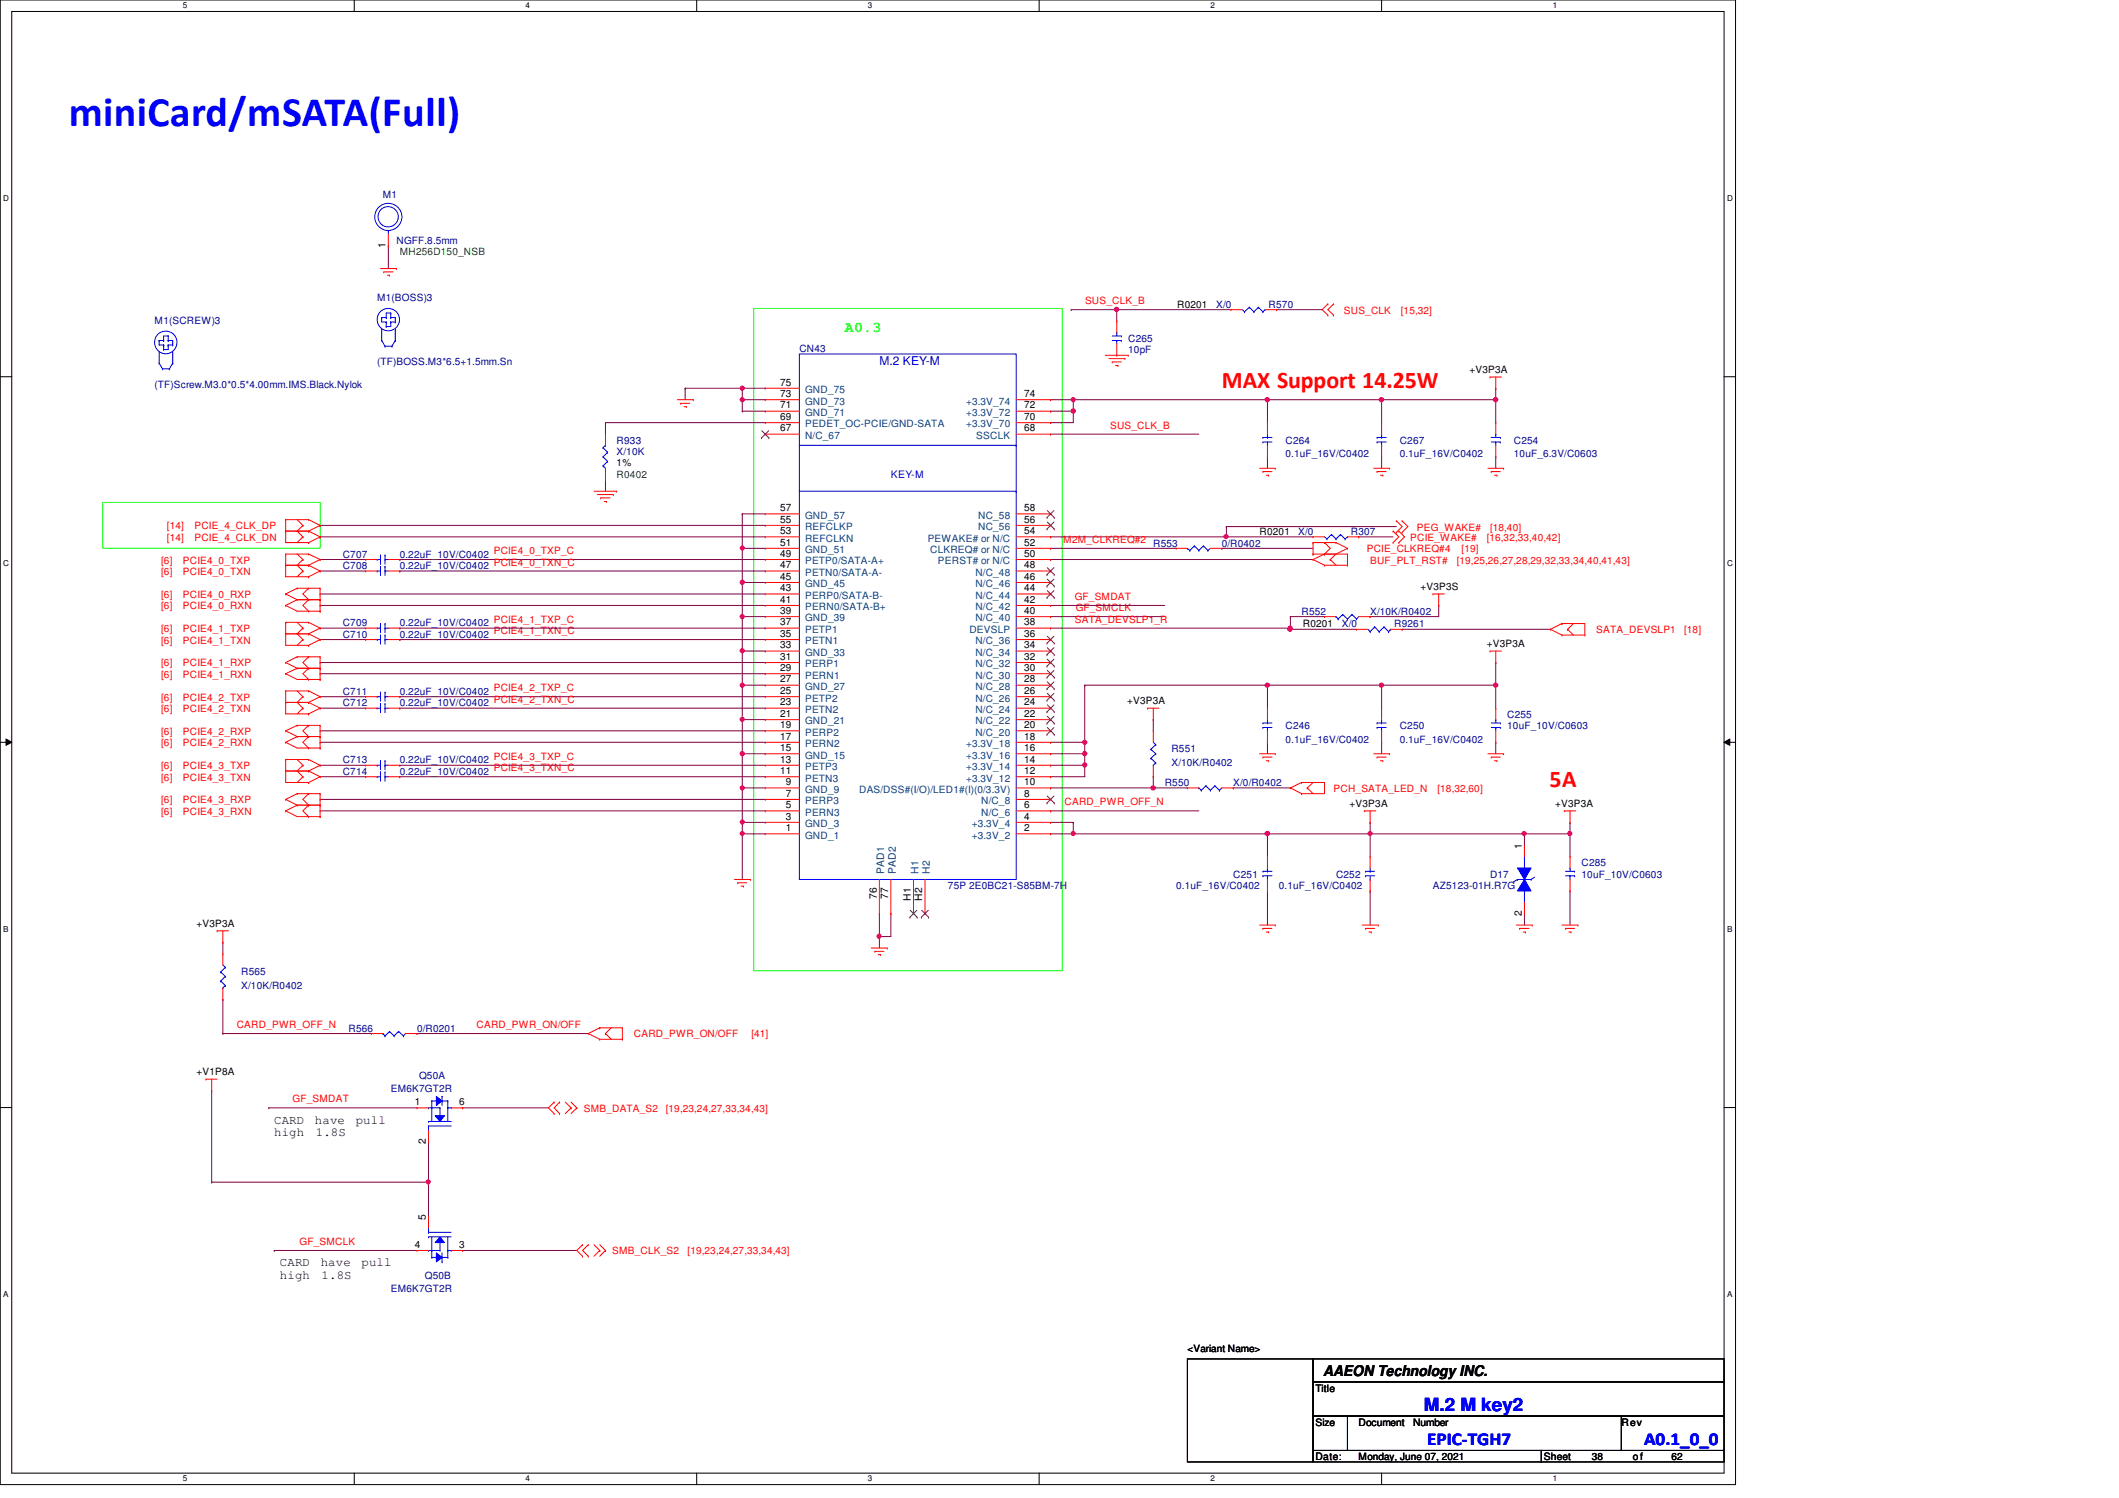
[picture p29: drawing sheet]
<svg xmlns="http://www.w3.org/2000/svg" width="297mm" height="210mm" viewBox="0 0 297 210" stroke-linecap="round" stroke-linejoin="round" font-family="sans-serif">
<defs><g id="words">
<text font-size="5.9" fill="#00f" x="9.6" y="17.6">miniCard/mSATA(Full)</text>
<g font-size="3.3" fill="#f00">
<text x="171.3" y="54.4">MAX Support 14.25W</text>
<text x="217.2" y="110.2">5A</text>
</g>
<g font-size="2.5" fill="#00f">
<text x="199.6" y="197.8">M.2 M key2</text>
<text x="200.1" y="202.4">EPIC-TGH7</text>
<text x="230.5" y="202.4">A0.1_0_0</text>
</g>
<text font-size="2.1" fill="#0f0" x="118.4" y="46.5">A0.3</text>
<text font-size="2.1" x="185.5" y="192.8">AAEON Technology INC.</text>
<text font-size="1.7" fill="#00f" x="123.3" y="51.1">M.2 KEY-M</text>
<g font-size="1.7">
<text x="38.4" y="157.4">CARD</text>
<text x="38.4" y="159.2">high</text>
<text x="44.2" y="157.4">have</text>
<text x="44.3" y="159.2">1.8S</text>
<text x="49.9" y="157.4">pull</text>
<text x="39.2" y="177.4">CARD</text>
<text x="39.2" y="179.2">high</text>
<text x="45" y="177.4">have</text>
<text x="45.1" y="179.2">1.8S</text>
<text x="50.7" y="177.4">pull</text>
</g>
<g font-size="1.4" fill="#000080">
<text x="53.7" y="27.8">M1</text>
<text x="55.6" y="34.2">NGFF.8.5mm</text>
<text x="21.7" y="45.4">M1(SCREW)3</text>
<text x="52.9" y="42.2">M1(BOSS)3</text>
<text x="158.2" y="47.9">C265</text>
<text x="170.5" y="43.1">X/0</text>
<text x="177.8" y="43.1">R570</text>
<text x="52.9" y="51.1">(TF)BOSS.M3*6.5+1.5mm.Sn</text>
<text x="112.1" y="49.4">CN43</text>
<text x="158.2" y="49.5">10pF</text>
<text x="21.7" y="54.3">(TF)Screw.M3.0*0.5*4.00mm.IMS.Black.Nylok</text>
<text x="86.4" y="62.2">R933</text>
<text x="86.4" y="63.8">X/10K</text>
<text x="180.2" y="62.2">C264</text>
<text x="180.2" y="64.1">0.1uF_16V/C0402</text>
<text x="196.2" y="62.2">C267</text>
<text x="196.2" y="64.1">0.1uF_16V/C0402</text>
<text x="212.2" y="62.2">C254</text>
<text x="212.2" y="64.1">10uF_6.3V/C0603</text>
<text x="161.7" y="76.6">R553</text>
<text x="171.3" y="76.6">0/R0402</text>
<text x="182" y="75">X/0</text>
<text x="189.4" y="75">R307</text>
<text x="48" y="78.2">C707</text>
<text x="48" y="79.8">C708</text>
<text x="56" y="78.2">0.22uF_10V/C0402</text>
<text x="56" y="79.8">0.22uF_10V/C0402</text>
<text x="48" y="87.8">C709</text>
<text x="48" y="89.4">C710</text>
<text x="56" y="87.8">0.22uF_10V/C0402</text>
<text x="56" y="89.4">0.22uF_10V/C0402</text>
<text x="182.5" y="86.2">R552</text>
<text x="188.1" y="87.9">X/0</text>
<text x="192.1" y="86.2">X/10K/R0402</text>
<text x="195.4" y="87.9">R9261</text>
<text x="48" y="97.4">C711</text>
<text x="48" y="99">C712</text>
<text x="56" y="97.4">0.22uF_10V/C0402</text>
<text x="56" y="99">0.22uF_10V/C0402</text>
<text x="211.3" y="100.6">C255</text>
<text x="48" y="107">C713</text>
<text x="56" y="107">0.22uF_10V/C0402</text>
<text x="164.2" y="105.4">R551</text>
<text x="164.2" y="107.3">X/10K/R0402</text>
<text x="180.2" y="102.2">C246</text>
<text x="180.2" y="104.1">0.1uF_16V/C0402</text>
<text x="196.2" y="102.2">C250</text>
<text x="196.2" y="104.1">0.1uF_16V/C0402</text>
<text x="211.3" y="102.2">10uF_10V/C0603</text>
<text x="48" y="108.6">C714</text>
<text x="56" y="108.6">0.22uF_10V/C0402</text>
<text x="163.3" y="110.2">R550</text>
<text x="172.9" y="110.2">X/0/R0402</text>
<text x="132.9" y="124.6">75P 2E0BC21-S85BM-7H</text>
<text x="164.9" y="124.6">0.1uF_16V/C0402</text>
<text x="172.9" y="123">C251</text>
<text x="179.3" y="124.6">0.1uF_16V/C0402</text>
<text x="187.3" y="123">C252</text>
<text x="200.9" y="124.6">AZ5123-01H.R7G</text>
<text x="208.9" y="123">D17</text>
<text x="221.7" y="121.4">C285</text>
<text x="221.7" y="123">10uF_10V/C0603</text>
<text x="33.8" y="136.6">R565</text>
<text x="33.8" y="138.5">X/10K/R0402</text>
<text x="48.8" y="144.6">R566</text>
<text x="58.5" y="144.6">0/R0201</text>
<text x="54.8" y="153.1">EM6K7GT2R</text>
<text x="58.8" y="151.1">Q50A</text>
<text x="59.6" y="179.2">Q50B</text>
<text x="54.8" y="181.1">EM6K7GT2R</text>
</g>
<g font-size="1.4">
<text x="54.1" y="34.7" transform="rotate(-90 54.1 34.7)">1</text>
<text x="165" y="43.1">R0201</text>
<text x="206" y="52.2">+V3P3A</text>
<text x="109.3" y="58.8">69</text>
<text x="109.3" y="57.2">71</text>
<text x="109.3" y="55.6">73</text>
<text x="109.3" y="54">75</text>
<text x="143.5" y="58.8">70</text>
<text x="143.5" y="57.2">72</text>
<text x="143.5" y="55.6">74</text>
<text x="86.4" y="65.4">1%</text>
<text x="109.3" y="60.5">67</text>
<text x="143.5" y="60.5">68</text>
<text x="109.3" y="71.6">57</text>
<text x="143.5" y="71.6">58</text>
<text x="109.3" y="76.5">51</text>
<text x="109.3" y="74.8">53</text>
<text x="109.3" y="73.2">55</text>
<text x="143.5" y="76.5">52</text>
<text x="143.5" y="74.8">54</text>
<text x="143.5" y="73.2">56</text>
<text x="176.6" y="75">R0201</text>
<text x="109.3" y="82.8">43</text>
<text x="109.3" y="81.2">45</text>
<text x="109.3" y="79.6">47</text>
<text x="109.3" y="78">49</text>
<text x="143.5" y="82.8">44</text>
<text x="143.5" y="81.2">46</text>
<text x="143.5" y="79.6">48</text>
<text x="143.5" y="78">50</text>
<text x="199.1" y="82.6">+V3P3S</text>
<text x="109.3" y="89.2">35</text>
<text x="109.3" y="87.6">37</text>
<text x="109.3" y="86">39</text>
<text x="109.3" y="84.5">41</text>
<text x="143.5" y="89.2">36</text>
<text x="143.5" y="87.6">38</text>
<text x="143.5" y="86">40</text>
<text x="143.5" y="84.5">42</text>
<text x="182.6" y="87.9">R0201</text>
<text x="109.3" y="95.6">27</text>
<text x="109.3" y="94">29</text>
<text x="109.3" y="92.5">31</text>
<text x="109.3" y="90.8">33</text>
<text x="143.5" y="95.6">28</text>
<text x="143.5" y="94">30</text>
<text x="143.5" y="92.5">32</text>
<text x="143.5" y="90.8">34</text>
<text x="208.4" y="90.6">+V3P3A</text>
<text x="109.3" y="100.5">21</text>
<text x="109.3" y="98.8">23</text>
<text x="109.3" y="97.2">25</text>
<text x="143.5" y="100.5">22</text>
<text x="143.5" y="98.8">24</text>
<text x="143.5" y="97.2">26</text>
<text x="158" y="98.6">+V3P3A</text>
<text x="109.3" y="103.6">17</text>
<text x="109.3" y="106.8">13</text>
<text x="109.3" y="105.2">15</text>
<text x="109.3" y="102">19</text>
<text x="143.5" y="102">20</text>
<text x="143.5" y="106.8">14</text>
<text x="143.5" y="105.2">16</text>
<text x="143.5" y="103.6">18</text>
<text x="109.3" y="108.5">11</text>
<text x="110.1" y="113.2">5</text>
<text x="110.1" y="111.6">7</text>
<text x="110.1" y="110">9</text>
<text x="143.5" y="113.2">6</text>
<text x="143.5" y="111.6">8</text>
<text x="143.5" y="110">10</text>
<text x="143.5" y="108.5">12</text>
<text x="189.2" y="113.1">+V3P3A</text>
<text x="218" y="113.1">+V3P3A</text>
<text x="110.1" y="116.5">1</text>
<text x="110.1" y="114.9">3</text>
<text x="143.5" y="116.5">2</text>
<text x="143.5" y="114.9">4</text>
<text x="213.3" y="118.9" transform="rotate(-90 213.3 118.9)">1</text>
<text x="122.9" y="125.9" transform="rotate(-90 122.9 125.9)">76</text>
<text x="124.5" y="125.9" transform="rotate(-90 124.5 125.9)">77</text>
<text x="27.6" y="129.9">+V3P3A</text>
<text x="127.7" y="126.2" transform="rotate(-90 127.7 126.2)">H1</text>
<text x="129.3" y="126.2" transform="rotate(-90 129.3 126.2)">H2</text>
<text x="213.3" y="128.3" transform="rotate(-90 213.3 128.3)">2</text>
<text x="27.6" y="150.7">+V1P8A</text>
<text x="58.2" y="154.9">1</text>
<text x="64.3" y="154.9">6</text>
<text x="59.7" y="160.3" transform="rotate(-90 59.7 160.3)">2</text>
<text x="59.7" y="170.9" transform="rotate(-90 59.7 170.9)">5</text>
<text x="58.2" y="174.8">4</text>
<text x="64.3" y="174.8">3</text>
<text x="166.5" y="189.4">&lt;Variant Name&gt;</text>
<text x="184.4" y="195">Title</text>
<text x="184.4" y="199.8">Size</text>
<text x="190.5" y="199.8">Document</text>
<text x="198.1" y="199.8">Number</text>
<text x="227.3" y="199.8">Rev</text>
<text x="184.4" y="204.6">Date:</text>
<text x="190.5" y="204.6">Monday, June 07, 2021</text>
<text x="216.4" y="204.6">Sheet</text>
<text x="223.1" y="204.6">38</text>
<text x="228.9" y="204.6">of</text>
<text x="234.3" y="204.6">62</text>
</g>
<g font-size="1.4" fill="#008000">
<text x="56" y="35.8">MH256D150_NSB</text>
<text x="86.4" y="67">R0402</text>
</g>
<g font-size="1.4" fill="#f00">
<text x="152.1" y="42.6">SUS_CLK_B</text>
<text x="188.4" y="43.9">SUS_CLK</text>
<text x="196.4" y="43.9">[15,32]</text>
<text x="155.6" y="60.1">SUS_CLK_B</text>
<text x="23.4" y="75.8">[14]</text>
<text x="23.4" y="74.2">[14]</text>
<text x="27.3" y="75.8">PCIE_4_CLK_DN</text>
<text x="27.3" y="74.2">PCIE_4_CLK_DP</text>
<text x="69.2" y="77.6">PCIE4_0_TXP_C</text>
<text x="149.1" y="76.1">M2M_CLKREQ#2</text>
<text x="191.6" y="77.4">PCIE_CLKREQ#4</text>
<text x="197.7" y="75.8">PCIE_WAKE#</text>
<text x="198.6" y="74.3">PEG_WAKE#</text>
<text x="204.9" y="77.4">[19]</text>
<text x="208.4" y="75.8">[16,32,33,40,42]</text>
<text x="208.9" y="74.3">[18,40]</text>
<text x="22.6" y="79">[6]</text>
<text x="22.6" y="80.6">[6]</text>
<text x="22.6" y="83.8">[6]</text>
<text x="25.7" y="79">PCIE4_0_TXP</text>
<text x="25.7" y="80.6">PCIE4_0_TXN</text>
<text x="25.7" y="83.8">PCIE4_0_RXP</text>
<text x="69.2" y="79.2">PCIE4_0_TXN_C</text>
<text x="192.1" y="79">BUF_PLT_RST#</text>
<text x="204.2" y="79">[19,25,26,27,28,29,32,33,34,40,41,43]</text>
<text x="22.6" y="85.4">[6]</text>
<text x="22.6" y="88.6">[6]</text>
<text x="25.7" y="85.4">PCIE4_0_RXN</text>
<text x="25.7" y="88.6">PCIE4_1_TXP</text>
<text x="69.2" y="88.9">PCIE4_1_TXN_C</text>
<text x="69.2" y="87.2">PCIE4_1_TXP_C</text>
<text x="150.7" y="84.1">GF_SMDAT</text>
<text x="150.7" y="87.2">SATA_DEVSLP1_R</text>
<text x="150.8" y="85.6">GF_SMCLK</text>
<text x="223.8" y="88.7">SATA_DEVSLP1</text>
<text x="236.1" y="88.7">[18]</text>
<text x="22.6" y="90.2">[6]</text>
<text x="22.6" y="93.4">[6]</text>
<text x="22.6" y="95">[6]</text>
<text x="25.7" y="90.2">PCIE4_1_TXN</text>
<text x="25.7" y="93.4">PCIE4_1_RXP</text>
<text x="25.7" y="95">PCIE4_1_RXN</text>
<text x="22.6" y="98.2">[6]</text>
<text x="22.6" y="99.8">[6]</text>
<text x="25.7" y="98.2">PCIE4_2_TXP</text>
<text x="25.7" y="99.8">PCIE4_2_TXN</text>
<text x="69.2" y="96.9">PCIE4_2_TXP_C</text>
<text x="69.2" y="98.5">PCIE4_2_TXN_C</text>
<text x="22.6" y="103">[6]</text>
<text x="22.6" y="104.6">[6]</text>
<text x="22.6" y="107.8">[6]</text>
<text x="25.7" y="103">PCIE4_2_RXP</text>
<text x="25.7" y="104.6">PCIE4_2_RXN</text>
<text x="25.7" y="107.8">PCIE4_3_TXP</text>
<text x="69.2" y="106.5">PCIE4_3_TXP_C</text>
<text x="22.6" y="109.4">[6]</text>
<text x="22.6" y="112.6">[6]</text>
<text x="25.7" y="109.4">PCIE4_3_TXN</text>
<text x="25.7" y="112.6">PCIE4_3_RXP</text>
<text x="69.2" y="108.1">PCIE4_3_TXN_C</text>
<text x="149.2" y="112.9">CARD_PWR_OFF_N</text>
<text x="186.9" y="111">PCH_SATA_LED_N</text>
<text x="201.5" y="111">[18,32,60]</text>
<text x="22.6" y="114.2">[6]</text>
<text x="25.7" y="114.2">PCIE4_3_RXN</text>
<text x="33.2" y="144.1">CARD_PWR_OFF_N</text>
<text x="66.8" y="144.1">CARD_PWR_ON/OFF</text>
<text x="88.9" y="145.4">CARD_PWR_ON/OFF</text>
<text x="105.3" y="145.4">[41]</text>
<text x="41" y="154.5">GF_SMDAT</text>
<text x="81.8" y="155.8">SMB_DATA_S2</text>
<text x="93.3" y="155.8">[19,23,24,27,33,34,43]</text>
<text x="42" y="174.5">GF_SMCLK</text>
<text x="85.8" y="175.8">SMB_CLK_S2</text>
<text x="96.4" y="175.8">[19,23,24,27,33,34,43]</text>
</g>
<g font-size="1.4" fill="#004080">
<text x="112.9" y="59.9">PEDET_OC-PCIE/GND-SATA</text>
<text x="112.9" y="58.3">GND_71</text>
<text x="112.9" y="56.7">GND_73</text>
<text x="112.9" y="55.1">GND_75</text>
<text x="135.4" y="59.9">+3.3V_70</text>
<text x="135.4" y="58.3">+3.3V_72</text>
<text x="135.4" y="56.7">+3.3V_74</text>
<text x="112.9" y="61.5">N/C_67</text>
<text x="136.9" y="61.5">SSCLK</text>
<text x="112.9" y="77.5">GND_51</text>
<text x="112.9" y="75.9">REFCLKN</text>
<text x="112.9" y="74.3">REFCLKP</text>
<text x="112.9" y="72.7">GND_57</text>
<text x="130" y="75.9">PEWAKE# or N/C</text>
<text x="130.4" y="77.5">CLKREQ# or N/C</text>
<text x="137.1" y="74.3">NC_56</text>
<text x="137.1" y="72.7">NC_58</text>
<text x="112.9" y="83.9">PERP0/SATA-B-</text>
<text x="112.9" y="82.3">GND_45</text>
<text x="112.9" y="80.7">PETN0/SATA-A-</text>
<text x="112.9" y="79.1">PETP0/SATA-A+</text>
<text x="131.5" y="79.1">PERST# or N/C</text>
<text x="136.7" y="83.9">N/C_44</text>
<text x="136.7" y="82.3">N/C_46</text>
<text x="136.7" y="80.7">N/C_48</text>
<text x="112.9" y="88.7">PETP1</text>
<text x="112.9" y="87.1">GND_39</text>
<text x="112.9" y="85.5">PERN0/SATA-B+</text>
<text x="135.9" y="88.7">DEVSLP</text>
<text x="136.7" y="87.1">N/C_40</text>
<text x="136.7" y="85.5">N/C_42</text>
<text x="112.9" y="95.1">PERN1</text>
<text x="112.9" y="93.5">PERP1</text>
<text x="112.9" y="91.9">GND_33</text>
<text x="112.9" y="90.3">PETN1</text>
<text x="136.7" y="95.1">N/C_30</text>
<text x="136.7" y="93.5">N/C_32</text>
<text x="136.7" y="91.9">N/C_34</text>
<text x="136.7" y="90.3">N/C_36</text>
<text x="112.9" y="101.5">GND_21</text>
<text x="112.9" y="99.9">PETN2</text>
<text x="112.9" y="98.3">PETP2</text>
<text x="112.9" y="96.7">GND_27</text>
<text x="136.7" y="101.5">N/C_22</text>
<text x="136.7" y="99.9">N/C_24</text>
<text x="136.7" y="98.3">N/C_26</text>
<text x="136.7" y="96.7">N/C_28</text>
<text x="112.9" y="104.7">PERN2</text>
<text x="112.9" y="107.9">PETP3</text>
<text x="112.9" y="106.3">GND_15</text>
<text x="112.9" y="103.1">PERP2</text>
<text x="135.4" y="107.9">+3.3V_14</text>
<text x="135.4" y="106.3">+3.3V_16</text>
<text x="135.4" y="104.7">+3.3V_18</text>
<text x="136.7" y="103.1">N/C_20</text>
<text x="112.9" y="112.7">PERP3</text>
<text x="112.9" y="111.1">GND_9</text>
<text x="112.9" y="109.5">PETN3</text>
<text x="120.4" y="111.1">DAS/DSS#(I/O)/LED1#(I)(0/3.3V)</text>
<text x="135.4" y="109.5">+3.3V_12</text>
<text x="137.5" y="112.7">N/C_8</text>
<text x="112.9" y="117.5">GND_1</text>
<text x="112.9" y="115.9">GND_3</text>
<text x="112.9" y="114.3">PERN3</text>
<text x="136.2" y="117.5">+3.3V_2</text>
<text x="136.2" y="115.9">+3.3V_4</text>
<text x="137.5" y="114.3">N/C_6</text>
<text x="123.9" y="122.4" transform="rotate(-90 123.9 122.4)">PAD1</text>
<text x="125.6" y="122.4" transform="rotate(-90 125.6 122.4)">PAD2</text>
<text x="128.7" y="122.4" transform="rotate(-90 128.7 122.4)">H1</text>
<text x="130.3" y="122.4" transform="rotate(-90 130.3 122.4)">H2</text>
</g>
<text font-size="1.4" fill="#00f" x="124.9" y="67">KEY-M</text>
<g font-size="1.1">
<text x="25.7" y="1.1">5</text>
<text x="73.7" y="1.1">4</text>
<text x="121.7" y="1.1">3</text>
<text x="169.7" y="1.1">2</text>
<text x="217.7" y="1.1">1</text>
<text x=".5" y="28.2">D</text>
<text x="242.1" y="28.2">D</text>
<text x=".5" y="79.3">C</text>
<text x="242.1" y="79.3">C</text>
<text x=".5" y="130.6">B</text>
<text x="242.1" y="130.6">B</text>
<text x=".5" y="181.7">A</text>
<text x="242.1" y="181.7">A</text>
<text x="25.7" y="207.6">5</text>
<text x="73.7" y="207.6">4</text>
<text x="121.7" y="207.6">3</text>
<text x="169.7" y="207.6">2</text>
<text x="217.7" y="207.6">1</text>
</g>
</g></defs>
<path d="M0 0h243.3v208h-243.3zM1.6 1.6h240.1v204.8h-240.1z" fill="none" stroke="#000" stroke-width=".14"/>
<g fill="#fff">
<path d="M25.7 .2h.5v1.2h-.5z"/>
<path d="M25.7 206.6h.5v1.2h-.5z"/>
</g>
<path d="M49.7 0v1.6M49.7 206.4v1.6" fill="none" stroke="#000" stroke-width=".14"/>
<g fill="#fff">
<path d="M73.7 .2h.5v1.2h-.5z"/>
<path d="M73.7 206.6h.5v1.2h-.5z"/>
</g>
<path d="M97.7 0v1.6M97.7 206.4v1.6" fill="none" stroke="#000" stroke-width=".14"/>
<g fill="#fff">
<path d="M121.7 .2h.6v1.2h-.6z"/>
<path d="M121.7 206.6h.6v1.2h-.6z"/>
</g>
<path d="M145.7 0v1.6M145.7 206.4v1.6" fill="none" stroke="#000" stroke-width=".14"/>
<g fill="#fff">
<path d="M169.7 .2h.6v1.2h-.6z"/>
<path d="M169.7 206.6h.6v1.2h-.6z"/>
</g>
<path d="M193.7 0v1.6M193.7 206.4v1.6" fill="none" stroke="#000" stroke-width=".14"/>
<g fill="#fff">
<path d="M217.7 .2h.6v1.2h-.6z"/>
<path d="M217.7 206.6h.6v1.2h-.6z"/>
<path d="M.5 27.2h.7v1.2h-.7z"/>
<path d="M242.1 27.2h.8v1.2h-.8z"/>
<path d="M.5 78.4h.7v1.1h-.7z"/>
<path d="M242.1 78.4h.8v1.1h-.8z"/>
</g>
<path d="M0 52.8h1.6M241.7 52.8h1.6" fill="none" stroke="#000" stroke-width=".14"/>
<g fill="#fff">
<path d="M.5 129.6h.7v1.2h-.7z"/>
<path d="M242.1 129.6h.7v1.2h-.7z"/>
</g>
<path d="M0 104h1.6M.8 103.5l.8 .5-.8 .4zM241.7 104l.8-.5v.9zM241.7 104h1.6" fill="none" stroke="#000" stroke-width=".14"/>
<path d="M.8 103.5l.8 .5-.8 .4zM241.7 104l.8-.5v.9z" fill="#000"/>
<g fill="#fff">
<path d="M.5 180.8h.7v1.1h-.7z"/>
<path d="M242.1 180.8h.7v1.1h-.7z"/>
</g>
<path d="M0 155.2h1.6M241.7 155.2h1.6" fill="none" stroke="#000" stroke-width=".14"/>
<path d="M105.7 43.2h43.2v92.8h-43.2zM14.4 70.4h30.5v6.4h-30.5z" fill="none" stroke="#0f0" stroke-width=".14"/>
<g fill="none" stroke="#800040" stroke-width=".14">
<path d="M96.1 54.4h.1M96.1 54.4h11.2M96.1 54.4v1.6M104.1 54.4h.1M156.5 43.4h.1M156.5 43.4h16M156.5 43.4v1.6M147.3 86.4h.1M147.3 84.8h.1M147.3 86.4h16M147.3 84.8h16M147.3 113.6h.1"/>
<path d="M147.3 113.6h20.8"/>
</g>
<circle cx="104.1" cy="54.4" r=".3" fill="#f0f"/>
<circle cx="104.1" cy="54.4" r=".3" fill="none" stroke="#f0f" stroke-width=".14"/>
<path d="M104.1 54.4h.1M104.1 54.4v1.6" fill="none" stroke="#800040" stroke-width=".14"/>
<circle cx="104.1" cy="56" r=".3" fill="#f0f"/>
<circle cx="104.1" cy="56" r=".3" fill="none" stroke="#f0f" stroke-width=".14"/>
<path d="M150.4 56h.1M150.4 56h27.3M177.7 56h.1M177.7 56v3.2" fill="none" stroke="#800040" stroke-width=".14"/>
<circle cx="150.5" cy="56" r=".3" fill="#f0f"/>
<circle cx="150.5" cy="56" r=".3" fill="none" stroke="#f0f" stroke-width=".14"/>
<path d="M209.7 54.4h.1M209.7 54.4v1.6" fill="none" stroke="#800040" stroke-width=".14"/>
<circle cx="209.7" cy="56" r=".31" fill="#f0f"/>
<circle cx="209.7" cy="56" r=".31" fill="none" stroke="#f0f" stroke-width=".14"/>
<path d="M104.1 56h.1M104.1 56h3.2M104.1 56v1.6M147.3 56h.1M147.3 57.6h.1M147.3 56h3.1M150.4 56h.1M150.4 56v1.6h-3.1" fill="none" stroke="#800040" stroke-width=".14"/>
<circle cx="150.4" cy="57.6" r=".31" fill="#f0f"/>
<circle cx="150.4" cy="57.6" r=".31" fill="none" stroke="#f0f" stroke-width=".14"/>
<path d="M104.1 57.6h.1M104.1 57.6h3.2M177.7 56h.1M177.7 56h32M193.7 56h.1M193.7 56v3.2M209.7 56h.1M209.7 56v3.2" fill="none" stroke="#800040" stroke-width=".14"/>
<circle cx="193.7" cy="56" r=".31" fill="#f0f"/>
<circle cx="193.7" cy="56" r=".31" fill="none" stroke="#f0f" stroke-width=".14"/>
<circle cx="177.7" cy="56" r=".31" fill="#f0f"/>
<circle cx="177.7" cy="56" r=".31" fill="none" stroke="#f0f" stroke-width=".14"/>
<g fill="none" stroke="#800040" stroke-width=".14">
<path d="M84.9 59.2h.1M84.9 59.2h22.4M84.9 59.2v1.6M147.3 59.2h.1M150.4 57.6h.1M150.4 57.6v1.6h-3.1M84.9 67.2h.1M84.9 67.2v1.6M147.3 60.8h.1M147.3 75.2h.1M147.3 60.8h20.8M147.3 75.2h24.6"/>
<path d="M177.7 64h.1M177.7 64v1.6M193.7 64h.1M193.7 64v1.6M209.7 64h.1M209.7 64v1.6"/>
</g>
<circle cx="171.9" cy="75.2" r=".3" fill="#f0f"/>
<circle cx="171.9" cy="75.2" r=".3" fill="none" stroke="#f0f" stroke-width=".14"/>
<g fill="none" stroke="#800040" stroke-width=".14">
<path d="M147.3 76.8h.1M147.3 78.4h.1M147.3 76.8h17.6M147.3 78.4h36.8M171.3 76.8h.1M171.3 76.8h12.8M147.3 88h.1M180.9 86.4h.1M180.9 86.4h4.8M180.9 86.4v1.6h-33.6M192.1 86.4h.1M201.7 84.8h.1"/>
<path d="M201.7 84.8v1.6h-9.6"/>
</g>
<circle cx="180.8" cy="88" r=".3" fill="#f0f"/>
<circle cx="180.8" cy="88" r=".3" fill="none" stroke="#f0f" stroke-width=".14"/>
<path d="M152.1 96h.1M152.1 96h41.6M177.7 96h.1M177.7 96v3.2M193.7 96h.1M193.7 96v3.2M209.7 92.8h.1M209.7 92.8v3.2" fill="none" stroke="#800040" stroke-width=".14"/>
<circle cx="193.7" cy="96" r=".31" fill="#f0f"/>
<circle cx="193.7" cy="96" r=".31" fill="none" stroke="#f0f" stroke-width=".14"/>
<circle cx="177.7" cy="96" r=".31" fill="#f0f"/>
<circle cx="177.7" cy="96" r=".31" fill="none" stroke="#f0f" stroke-width=".14"/>
<path d="M152.1 96h.1M152.1 96v8M193.7 96h.1M193.7 96h16M209.7 96h.1M209.7 96v3.2" fill="none" stroke="#800040" stroke-width=".14"/>
<circle cx="209.7" cy="96" r=".31" fill="#f0f"/>
<circle cx="209.7" cy="96" r=".31" fill="none" stroke="#f0f" stroke-width=".14"/>
<path d="M147.3 104h.1M147.3 104h4.8M152.1 104h.1M152.1 104v1.6M161.7 100.8h.1M161.7 100.8v1.6" fill="none" stroke="#800040" stroke-width=".14"/>
<circle cx="152" cy="105.6" r=".31" fill="#f0f"/>
<circle cx="152" cy="105.6" r=".31" fill="none" stroke="#f0f" stroke-width=".14"/>
<circle cx="152.1" cy="104" r=".3" fill="#f0f"/>
<circle cx="152.1" cy="104" r=".3" fill="none" stroke="#f0f" stroke-width=".14"/>
<g fill="none" stroke="#800040" stroke-width=".14">
<path d="M147.3 105.6h.1M147.3 107.2h.1M147.3 108.8h.1M147.3 105.6h4.8M147.3 107.2h4.8M152.1 105.6h.1M152.1 107.2h.1M152.1 105.6v3.2h-4.8M161.7 108.8h.1M161.7 108.8v1.6M177.7 104h.1M177.7 104v1.6"/>
<path d="M193.7 104h.1M193.7 104v1.6M209.7 104h.1M209.7 104v1.6"/>
</g>
<circle cx="152.1" cy="107.2" r=".3" fill="#f0f"/>
<circle cx="152.1" cy="107.2" r=".3" fill="none" stroke="#f0f" stroke-width=".14"/>
<path d="M147.3 110.4h.1M147.3 110.4h19.2M161.7 110.4h.1M172.9 110.4h.1M172.9 110.4h8" fill="none" stroke="#800040" stroke-width=".14"/>
<circle cx="161.7" cy="110.4" r=".31" fill="#f0f"/>
<circle cx="161.7" cy="110.4" r=".31" fill="none" stroke="#f0f" stroke-width=".14"/>
<path d="M147.3 115.2h.1M147.3 115.2h3.1M150.4 115.2h.1M150.4 115.2v1.6M177.7 116.8h.1M177.7 116.8h36M192.1 115.2h.1M192.1 116.8h.1M192.1 115.2v4.8M213.7 116.8h.1M220.1 115.2h.1M220.1 115.2v1.6" fill="none" stroke="#800040" stroke-width=".14"/>
<circle cx="192.1" cy="116.8" r=".3" fill="#f0f"/>
<circle cx="192.1" cy="116.8" r=".3" fill="none" stroke="#f0f" stroke-width=".14"/>
<circle cx="177.7" cy="116.8" r=".31" fill="#f0f"/>
<circle cx="177.7" cy="116.8" r=".31" fill="none" stroke="#f0f" stroke-width=".14"/>
<path d="M150.4 116.8h.1M150.4 116.8h27.3M177.7 116.8h.1M177.7 116.8v3.2" fill="none" stroke="#800040" stroke-width=".14"/>
<circle cx="150.5" cy="116.8" r=".3" fill="#f0f"/>
<circle cx="150.5" cy="116.8" r=".3" fill="none" stroke="#f0f" stroke-width=".14"/>
<path d="M147.3 116.8h.1M147.3 116.8h3.1M213.7 116.8h.1M213.7 116.8h6.4M220.1 116.8h.1M220.1 116.8v3.2M177.7 124.8h.1M177.7 124.8v4.8" fill="none" stroke="#800040" stroke-width=".14"/>
<circle cx="220" cy="116.8" r=".3" fill="#f0f"/>
<circle cx="220" cy="116.8" r=".3" fill="none" stroke="#f0f" stroke-width=".14"/>
<circle cx="213.7" cy="116.8" r=".3" fill="#f0f"/>
<circle cx="213.7" cy="116.8" r=".3" fill="none" stroke="#f0f" stroke-width=".14"/>
<g fill="none" stroke="#800040" stroke-width=".14">
<path d="M213.7 116.8h.1M213.7 116.8v1.6M123.3 128h.1M123.3 131.2h.1M123.3 128v4.8M124.9 128h.1M124.9 128v3.2h-1.6M192.1 124.8h.1M192.1 124.8v4.8M213.7 128h.1M213.7 128v1.6M220.1 124.8h.1"/>
<path d="M220.1 124.8v4.8"/>
</g>
<circle cx="123.2" cy="131.2" r=".3" fill="#f0f"/>
<circle cx="123.2" cy="131.2" r=".3" fill="none" stroke="#f0f" stroke-width=".14"/>
<path d="M150.2 43.4h.1M150.2 43.4h6.3" fill="none" stroke="#800040" stroke-width=".14"/>
<circle cx="156.5" cy="43.3" r=".31" fill="#f0f"/>
<circle cx="156.5" cy="43.3" r=".31" fill="none" stroke="#f0f" stroke-width=".14"/>
<g fill="none" stroke="#800040" stroke-width=".14">
<path d="M54.4 34.4h.1M54.4 34.4v3.2M44.9 73.6h.1M44.9 75.2h.1M44.9 78.4h.1M44.9 75.2h62.4M44.9 73.6h62.4M44.9 78.4h6.4M104.1 72h.1M104.1 76.8h.1M104.1 72v9.6M104.1 72h3.2"/>
<path d="M171.9 73.8h.1M171.9 75.2h.1M171.9 75.2h12.2M171.9 73.8h23.8M171.9 73.8v1.4M190.5 75.2h.1M190.5 75.2h4.8"/>
</g>
<circle cx="104" cy="81.6" r=".31" fill="#f0f"/>
<circle cx="104" cy="81.6" r=".31" fill="none" stroke="#f0f" stroke-width=".14"/>
<circle cx="104.1" cy="76.8" r=".3" fill="#f0f"/>
<circle cx="104.1" cy="76.8" r=".3" fill="none" stroke="#f0f" stroke-width=".14"/>
<g fill="none" stroke="#800040" stroke-width=".14">
<path d="M56 78.4h.1M56 78.4h51.3M104.1 76.8h.1M104.1 76.8h3.2M44.9 80h.1M44.9 83.2h.1M44.9 84.8h.1M44.9 80h6.4M44.9 83.2h62.4M44.9 84.8h62.4M56 80h.1M56 80h51.3"/>
<path d="M104.1 81.6h.1M104.1 86.4h.1M104.1 81.6v9.6M104.1 81.6h3.2M104.1 86.4h3.2"/>
</g>
<circle cx="104.1" cy="86.4" r=".3" fill="#f0f"/>
<circle cx="104.1" cy="86.4" r=".3" fill="none" stroke="#f0f" stroke-width=".14"/>
<path d="M44.9 88h.1M44.9 89.6h.1M44.9 92.8h.1M44.9 88h6.4M44.9 89.6h6.4M44.9 92.8h62.4M56 89.6h.1M56 88h.1M56 88h51.3M56 89.6h51.3M104.1 91.2h.1M104.1 91.2v4.8" fill="none" stroke="#800040" stroke-width=".14"/>
<circle cx="104.1" cy="96" r=".3" fill="#f0f"/>
<circle cx="104.1" cy="96" r=".3" fill="none" stroke="#f0f" stroke-width=".14"/>
<circle cx="104.1" cy="91.2" r=".3" fill="#f0f"/>
<circle cx="104.1" cy="91.2" r=".3" fill="none" stroke="#f0f" stroke-width=".14"/>
<g fill="none" stroke="#800040" stroke-width=".14">
<path d="M44.9 94.4h.1M44.9 99.2h.1M44.9 97.6h.1M44.9 94.4h62.4M44.9 99.2h6.4M44.9 97.6h6.4M56 97.6h.1M56 99.2h.1M56 99.2h51.3M56 97.6h51.3M104.1 91.2h.1M104.1 96h.1"/>
<path d="M104.1 91.2h3.2M104.1 96h3.2M104.1 96v9.6M104.1 100.8h.1M104.1 100.8h3.2"/>
</g>
<circle cx="104.1" cy="100.8" r=".3" fill="#f0f"/>
<circle cx="104.1" cy="100.8" r=".3" fill="none" stroke="#f0f" stroke-width=".14"/>
<path d="M44.9 104h.1M44.9 102.4h.1M44.9 104h62.4M44.9 102.4h62.4M104.1 105.6h.1M104.1 105.6v4.8" fill="none" stroke="#800040" stroke-width=".14"/>
<circle cx="104.1" cy="110.4" r=".3" fill="#f0f"/>
<circle cx="104.1" cy="110.4" r=".3" fill="none" stroke="#f0f" stroke-width=".14"/>
<circle cx="104" cy="105.6" r=".31" fill="#f0f"/>
<circle cx="104" cy="105.6" r=".31" fill="none" stroke="#f0f" stroke-width=".14"/>
<g fill="none" stroke="#800040" stroke-width=".14">
<path d="M44.9 107.2h.1M44.9 108.8h.1M44.9 107.2h6.4M44.9 108.8h6.4M56 107.2h.1M56 108.8h.1M56 107.2h51.3M56 108.8h51.3M104.1 105.6h.1M104.1 110.4h.1M104.1 115.2h.1M104.1 105.6h3.2"/>
<path d="M104.1 110.4h3.2M104.1 110.4v4.8M104.1 115.2h3.2"/>
</g>
<circle cx="104.1" cy="115.2" r=".3" fill="#f0f"/>
<circle cx="104.1" cy="115.2" r=".3" fill="none" stroke="#f0f" stroke-width=".14"/>
<path d="M44.9 113.6h.1M44.9 112h.1M44.9 113.6h62.4M44.9 112h62.4M104.1 115.2h.1M104.1 116.8h.1M104.1 115.2v8M104.1 116.8h3.2" fill="none" stroke="#800040" stroke-width=".14"/>
<circle cx="104.1" cy="116.8" r=".3" fill="#f0f"/>
<circle cx="104.1" cy="116.8" r=".3" fill="none" stroke="#f0f" stroke-width=".14"/>
<path d="M178.9 43.4h.1M178.9 43.4h6.4M29.7 152.8h.1M29.7 152.8v12.9M29.7 165.7h.1M60.1 160h.1M60.1 160v5.7h-30.4" fill="none" stroke="#800040" stroke-width=".14"/>
<circle cx="60" cy="165.6" r=".3" fill="#f0f"/>
<circle cx="60" cy="165.6" r=".3" fill="none" stroke="#f0f" stroke-width=".14"/>
<g fill="none" stroke="#800040" stroke-width=".14">
<path d="M180.5 88.2h.1M180.5 88.2h9.7M180.9 88h.1M180.9 88.2h.1M180.9 88v.2M31.2 132h.1M31.2 132v1.6M31.2 144.8h.1M31.2 140h.1M31.2 144.8h20.9M31.2 140v4.8M37.7 155.2h.1"/>
<path d="M37.7 155.2h20.8M58.5 144.8h.1M58.5 144.8h24M64.9 155.2h.1M64.9 155.2h12M38.4 175.2h.1M38.4 175.2h20.1M60.1 165.7h.1M60.1 165.7v4.7M64.9 175.2h.1M64.9 175.2h16"/>
</g>
<circle cx="180.8" cy="88.2" r=".31" fill="#f0f"/>
<circle cx="180.8" cy="88.2" r=".31" fill="none" stroke="#f0f" stroke-width=".14"/>
<path d="M196.6 88.2h.1M196.6 88.2h20.7" fill="none" stroke="#800040" stroke-width=".14"/>
<g fill="none" stroke="#f00" stroke-width=".14">
<path d="M53.3 37.6h2.3M53.8 38.1h.1M53.8 38.1h1.3M54.3 38.6h.3M54.6 38.6h.1M55.6 37.6h.1M95 56h2.2M95.4 56.5h.1M95.4 56.5h1.3M95.9 57h.3M96.2 57h.1M97.2 56h.1"/>
<path d="M107.3 59.2h.1M107.3 57.6h.1M107.3 56h.1M107.3 54.4h.1M107.3 56h4.8M107.3 59.2h4.8M107.3 57.6h4.8M107.3 54.4h4.8M142.4 56h4.9M142.4 59.2h4.9M142.4 57.6h4.9M147.3 59.2h.1"/>
<path d="M147.3 57.6h.1M147.3 56h.1M154.9 49.8h3.3M155.4 50.2h2.3M155.9 50.7h.1M155.9 50.7h1.3M156.4 51.2h.3M156.5 49.8h.1M156.5 45h.1M156.5 45v1.6M156.5 48.2v1.6M156.7 51.2h.1"/>
<path d="M157.7 50.2h.1M158.2 49.8h.1M177.7 59.2h.1M177.7 59.2v1.6M186.1 42.6h.1M186.1 44.2h.1M186.1 42.6l-.8 .8 .8 .8M186.9 44.2h.1M186.9 42.6h.1M186.9 42.6l-.8 .8 .8 .8M193.7 59.2h.1M193.7 59.2v1.6"/>
<path d="M208.9 52.8h.1M208.9 52.8h1.6M209.7 54.4h.1M209.7 59.2h.1M209.7 52.8v1.6M209.7 59.2v1.6M40 74.4h.1M40 72.8h.1M40 77.6h.1M40 79.2h.1M40 77.6h3.3M40 72.8v3.2h3.3"/>
<path d="M40 79.2h3.3M40 74.4h3.3M40 77.6v3.2h3.3M40 72.8h3.3M41.7 72.8l.8 .8M41.7 77.6l.8 .8M42.5 75.2h.1M42.5 73.6h.1M42.5 78.4h.1M42.5 73.6l-.8 .8 .8 .8M42.5 75.2l-.8 .8M42.5 78.4l-.8 .8 .8 .8"/>
<path d="M43.3 76h.1M43.3 74.4h.1M43.3 72.8h.1M43.3 79.2h.1M43.3 77.6h.1M43.3 74.4l1.6 .8M43.3 72.8l1.6 .8M43.3 77.6l1.6 .8M43.3 79.2l1.6 .8M44.9 75.2h.1M44.9 73.6h.1M44.9 78.4h.1"/>
<path d="M44.9 75.2l-1.6 .8M44.9 73.6l-1.6 .8M44.9 78.4l-1.6 .8M51.3 78.4h.1M51.3 78.4h1.6M54.4 78.4h1.6M56 78.4h.1M83.3 68.8h3.1M83.7 69.3h2.3M84.2 69.8h.1M84.2 69.8h1.3M84.7 70.3h.3"/>
<path d="M84.9 67.2h.1M84.9 60.8h.1M84.9 60.8v1.6M84.9 65.6v1.6M85 70.3h.1M86 69.3h.1M86.4 68.8h.1M107.3 78.4h.1M107.3 76.8h.1M107.3 75.2h.1M107.3 73.6h.1M107.3 72h.1"/>
<path d="M107.3 60.8h.1M107.3 78.4h4.8M107.3 76.8h4.8M107.3 75.2h4.8M107.3 73.6h4.8M107.3 72h4.8M107.3 60.8h4.8M142.4 78.4h4.9M142.4 76.8h4.9M142.4 75.2h4.9M142.4 73.6h4.9M142.4 72h4.9"/>
<path d="M142.4 60.8h4.9M147.3 78.4h.1M147.3 76.8h.1M147.3 75.2h.1M147.3 73.6h.1M147.3 72h.1M147.3 60.8h.1M164.9 76.8h.1M164.9 76.8h1.6M169.7 76.8h1.6M171.3 76.8h.1M176.6 65.6h2.2"/>
<path d="M177 66.1h.1M177 66.1h1.3M177.5 66.6h.3M177.7 64h.1M177.7 62.4v1.6M177.8 66.6h.1M178.8 65.6h.1M184.1 77.6h.1M184.1 76h.1M184.1 78.4h.1M184.1 75.2h.1M184.1 77.6h4.8v1.6"/>
<path d="M184.1 76h3.2M184.1 76v1.6M184.1 78.4l1.6 .8M184.1 75.2h1.6M185.7 77.6h.1M185.7 76h.1M185.7 79.2h.1M185.7 76l.8 .8-.8 .8M185.7 79.2h3.2M185.7 77.6l-1.6 .8M186.5 78.4h.1M186.5 78.4l.8 .8"/>
<path d="M187.3 76h.1M187.3 76l1.6 .8M188.9 76.8h.1M188.9 79.2h.1M188.9 76.8l-1.6 .8-.8 .8M188.9 75.2h1.6M190.5 75.2h.1M192.6 65.6h2.2M193 66.1h.1M193 66.1h1.3M193.5 66.6h.3M193.7 64h.1"/>
<path d="M193.7 62.4v1.6M193.8 66.6h.1M194.8 65.6h.1M195.3 74.4h.1M195.3 76h.1M195.3 74.4l.8 .8-.8 .8M195.7 73h.1M195.7 74.6h.1M195.7 73l.9 .8-.9 .8M196.1 74.4h.1M196.1 76h.1M196.1 74.4l.8 .8-.8 .8"/>
<path d="M196.6 73h.1M196.6 74.6h.1M196.6 73l.8 .8-.8 .8M208.6 65.6h2.2M209 66.1h.1M209 66.1h1.3M209.5 66.6h.3M209.7 64h.1M209.7 62.4v1.6M209.8 66.6h.1M210.8 65.6h.1M40 83.2h.1"/>
<path d="M40 84.8h.1M40 87.2h.1M40 88.8h.1M40 92.8h.1M40 96.8h.1M40 94.4h.1M40 98.4h.1M40 87.2v3.2h3.3M40 96.8v3.2h3.3M40 83.2l1.7 .8M40 84.8l1.7 .8h3.2M40 88.8h3.3"/>
<path d="M40 87.2h3.3M40 92.8l1.7 .8M40 98.4h3.3M40 96.8h3.3M40 94.4l1.7 .8h3.2M41.7 82.4h.1M41.7 84h.1M41.7 92h.1M41.7 93.6h.1M41.7 84h3.2M41.7 82.4l-1.7 .8M41.7 82.4h3.2"/>
<path d="M41.7 84l-1.7 .8M41.7 87.2l.8 .8M41.7 93.6h3.2M41.7 92l-1.7 .8M41.7 92h3.2M41.7 96.8l.8 .8M41.7 93.6l-1.7 .8M42.5 80h.1M42.5 88h.1M42.5 89.6h.1M42.5 97.6h.1M42.5 99.2h.1"/>
<path d="M42.5 80l-.8 .8M42.5 88l-.8 .8 .8 .8M42.5 89.6l-.8 .8M42.5 97.6l-.8 .8 .8 .8M42.5 99.2l-.8 .8M43.3 80.8h.1M43.3 84h.1M43.3 82.4h.1M43.3 85.6h.1M43.3 88.8h.1M43.3 87.2h.1M43.3 90.4h.1"/>
<path d="M43.3 93.6h.1M43.3 92h.1M43.3 98.4h.1M43.3 96.8h.1M43.3 95.2h.1M43.3 82.4l-.8 .8 .8 .8M43.3 84l-.8 .8 .8 .8M43.3 87.2l1.6 .8M43.3 88.8l1.6 .8M43.3 92l-.8 .8 .8 .8M43.3 96.8l1.6 .8M43.3 93.6l-.8 .8 .8 .8"/>
<path d="M43.3 98.4l1.6 .8M44.9 80h.1M44.9 84h.1M44.9 82.4h.1M44.9 85.6h.1M44.9 88h.1M44.9 89.6h.1M44.9 93.6h.1M44.9 92h.1M44.9 97.6h.1M44.9 95.2h.1M44.9 99.2h.1"/>
<path d="M44.9 80l-1.6 .8M44.9 82.4v3.2M44.9 92v3.2M44.9 88l-1.6 .8M44.9 89.6l-1.6 .8M44.9 97.6l-1.6 .8M44.9 99.2l-1.6 .8M51.3 80h.1M51.3 97.6h.1M51.3 99.2h.1M51.3 99.2h1.6M51.3 80h1.6"/>
<path d="M51.3 97.6h1.6M54.4 99.2h1.6M54.4 80h1.6M54.4 97.6h1.6M56 80h.1M56 97.6h.1M56 99.2h.1M107.3 99.2h.1M107.3 97.6h.1M107.3 96h.1M107.3 94.4h.1M107.3 92.8h.1"/>
<path d="M107.3 91.2h.1M107.3 89.6h.1M107.3 88h.1M107.3 86.4h.1M107.3 84.8h.1M107.3 83.2h.1M107.3 81.6h.1M107.3 80h.1M107.3 83.2h4.8M107.3 91.2h4.8M107.3 99.2h4.8M107.3 80h4.8"/>
<path d="M107.3 97.6h4.8M107.3 96h4.8M107.3 94.4h4.8M107.3 92.8h4.8M107.3 89.6h4.8M107.3 88h4.8M107.3 86.4h4.8M107.3 84.8h4.8M107.3 81.6h4.8M142.4 83.2h4.9M142.4 91.2h4.9M142.4 99.2h4.9"/>
<path d="M142.4 80h4.9M142.4 97.6h4.9M142.4 96h4.9M142.4 94.4h4.9M142.4 92.8h4.9M142.4 89.6h4.9M142.4 88h4.9M142.4 86.4h4.9M142.4 84.8h4.9M142.4 81.6h4.9M147.3 99.2h.1M147.3 97.6h.1"/>
<path d="M147.3 96h.1M147.3 94.4h.1M147.3 92.8h.1M147.3 91.2h.1M147.3 89.6h.1M147.3 88h.1M147.3 86.4h.1M147.3 84.8h.1M147.3 83.2h.1M147.3 81.6h.1M147.3 80h.1M160.9 99.2h.1"/>
<path d="M160.9 99.2h1.6M161.7 99.2v1.6M177.7 99.2h.1M177.7 99.2v1.6M190.2 88.2h.1M190.2 88.2h1.6M193.7 99.2h.1M193.7 99.2v1.6M194.9 88.2h1.7M196.6 88.2h.1M200.9 83.2h.1M200.9 83.2h1.6"/>
<path d="M201.7 84.8h.1M201.7 83.2v1.6M208.9 91.2h.1M208.9 91.2h1.6M209.7 92.8h.1M209.7 99.2h.1M209.7 91.2v1.6M209.7 99.2v1.6M217.3 88.2h.1M217.3 88.2l1.6 .8M218.9 87.4h.1M218.9 89h.1"/>
<path d="M218.9 87.4h3.3v1.6M218.9 89h3.3M218.9 87.4l-1.6 .8M219.7 88.2h.1M219.7 88.2l.9 .8M220.6 87.4l-.9 .8M222.2 89h.1M40 102.4h.1M40 104h.1M40 106.4h.1M40 108h.1M40 112h.1"/>
<path d="M40 113.6h.1M40 106.4v3.2h3.3M40 102.4l1.7 .8M40 104l1.7 .8h3.2M40 108h3.3M40 106.4h3.3M40 112l1.7 .8M40 113.6l1.7 .8h3.2M41.7 101.6h.1M41.7 103.2h.1M41.7 111.2h.1M41.7 112.8h.1"/>
<path d="M41.7 111.2h3.2M41.7 103.2h3.2M41.7 101.6l-1.7 .8M41.7 101.6h3.2M41.7 103.2l-1.7 .8M41.7 106.4l.8 .8M41.7 112.8h3.2M41.7 111.2l-1.7 .8M41.7 112.8l-1.7 .8M42.5 107.2h.1M42.5 108.8h.1M42.5 107.2l-.8 .8 .8 .8"/>
<path d="M42.5 108.8l-.8 .8M43.3 100h.1M43.3 103.2h.1M43.3 101.6h.1M43.3 104.8h.1M43.3 108h.1M43.3 106.4h.1M43.3 109.6h.1M43.3 112.8h.1M43.3 111.2h.1M43.3 114.4h.1M43.3 101.6l-.8 .8 .8 .8"/>
<path d="M43.3 103.2l-.8 .8 .8 .8M43.3 106.4l1.6 .8M43.3 108l1.6 .8M43.3 111.2l-.8 .8 .8 .8M43.3 112.8l-.8 .8 .8 .8M44.9 103.2h.1M44.9 101.6h.1M44.9 104.8h.1M44.9 107.2h.1M44.9 108.8h.1M44.9 112.8h.1M44.9 111.2h.1"/>
<path d="M44.9 114.4h.1M44.9 101.6v3.2M44.9 111.2v3.2M44.9 107.2l-1.6 .8M44.9 108.8l-1.6 .8M107.3 116.8h.1M107.3 115.2h.1M107.3 113.6h.1M107.3 112h.1M107.3 110.4h.1M107.3 108.8h.1M107.3 100.8h.1"/>
<path d="M107.3 104h.1M107.3 107.2h.1M107.3 105.6h.1M107.3 102.4h.1M107.3 105.6h4.8M107.3 113.6h4.8M107.3 116.8h4.8M107.3 115.2h4.8M107.3 112h4.8M107.3 110.4h4.8M107.3 108.8h4.8M107.3 102.4h4.8"/>
<path d="M107.3 100.8h4.8M107.3 107.2h4.8M107.3 104h4.8M142.4 105.6h4.9M142.4 113.6h4.9M142.4 116.8h4.9M142.4 115.2h4.9M142.4 112h4.9M142.4 110.4h4.9M142.4 108.8h4.9M142.4 102.4h4.9M142.4 100.8h4.9"/>
<path d="M142.4 107.2h4.9M142.4 104h4.9M147.3 116.8h.1M147.3 115.2h.1M147.3 113.6h.1M147.3 112h.1M147.3 110.4h.1M147.3 102.4h.1M147.3 100.8h.1M147.3 108.8h.1M147.3 107.2h.1M147.3 105.6h.1"/>
<path d="M147.3 104h.1M161.7 100.8h.1M161.7 102.4h.1M161.7 108.8h.1M161.7 102.4v1.6M161.7 107.2v1.6M166.5 110.4h.1M166.5 110.4h1.6M171.3 110.4h1.6M172.9 110.4h.1M176.6 105.6h2.2M177 106.1h.1"/>
<path d="M177 106.1h1.3M177.5 106.6h.3M177.7 104h.1M177.7 102.4v1.6M177.8 106.6h.1M178.8 105.6h.1M180.9 110.4h.1M180.9 110.4l1.6 .8M182.5 111.2h.1M182.5 109.6h.1M182.5 109.6h3.2M182.5 109.6l-1.6 .8"/>
<path d="M183.3 110.4h.1M183.3 110.4l.8 .8M184.1 109.6l-.8 .8M185.7 109.6h.1M185.7 109.6v1.6h-3.2M191.3 113.6h.1M191.3 113.6h1.6M192.1 115.2h.1M192.1 113.6v1.6M192.6 105.6h2.2M193 106.1h.1M193 106.1h1.3"/>
<path d="M193.5 106.6h.3M193.7 104h.1M193.7 102.4v1.6M193.8 106.6h.1M194.8 105.6h.1M208.6 105.6h2.2M209 106.1h.1M209 106.1h1.3M209.5 106.6h.3M209.7 104h.1M209.7 102.4v1.6M209.8 106.6h.1"/>
<path d="M210.8 105.6h.1M219.3 113.6h.1M219.3 113.6h1.6M220.1 115.2h.1M220.1 113.6v1.6M30.4 130.4h.1M30.4 130.4h1.6M31.2 132h.1M31.2 130.4v1.6M103 123.2h2.2M103.4 123.7h.1M103.4 123.7h1.3"/>
<path d="M103.9 124.2h.3M104.2 124.2h.1M105.2 123.2h.1M122.1 132.8h2.3M122.6 133.3h.1M122.6 133.3h1.3M123.1 133.8h.3M123.3 128h.1M123.3 123.2v4.8M123.4 133.8h.1M124.4 132.8h.1M124.9 128h.1"/>
<path d="M124.9 123.2v4.8M128.1 128h.1M128.1 123.2v4.8M129.7 128h.1M129.7 123.2v4.8M176.6 129.6h2.2M177 130.1h.1M177 130.1h1.3M177.5 130.6h.3M177.7 120h.1M177.7 124.8h.1M177.7 120v1.6"/>
<path d="M177.7 123.2v1.6M177.8 130.6h.1M178.8 129.6h.1M191 129.6h2.2M191.4 130.1h.1M191.4 130.1h1.3M191.9 130.6h.3M192.2 130.6h.1M193.2 129.6h.1M212.6 129.6h2.2M213 130.1h.1M213 130.1h1.3"/>
<path d="M213.5 130.6h.3M213.8 130.6h.1M214.8 129.6h.1M218.9 129.6h2.3M219.5 130.1h.1M219.5 130.1h1.2M219.9 130.6h.3M220.1 124.8h.1M220.1 120h.1M220.1 120v1.6M220.1 123.2v1.6M220.2 130.6h.1"/>
<path d="M221.2 129.6h.1M28.9 151.2h.1M28.9 151.2h1.5M29.7 152.8h.1M29.7 151.2v1.6M77.7 154.4h.1M77.7 156h.1M77.7 154.4l-.8 .8 .8 .8M78.4 156h.1M78.4 154.4h.1M78.4 154.4l-.7 .8 .7 .8M79.2 154.4l.8 .8"/>
<path d="M80 155.2h.1M80 155.2l-.8 .8M80 154.4l.9 .8M80.9 155.2h.1M80.9 155.2l-.9 .8M82.5 144.8h.1M82.5 144.8l1.6 .8M84.1 144h.1M84.1 145.6h.1M84.1 144h3.1v1.6M84.1 145.6h3.1M84.1 144l-1.6 .8"/>
<path d="M84.9 144.8h.1M84.9 144.8l.8 .8M85.7 144l-.8 .8M87.2 145.6h.1M81.7 174.4h.1M81.7 176h.1M81.7 174.4l-.8 .8 .8 .8M82.5 176h.1M82.5 174.4h.1M82.5 174.4l-.8 .8 .8 .8M83.3 174.4l.8 .8M84.1 175.2h.1"/>
<path d="M84.1 175.2l-.8 .8M84.1 174.4l.8 .8M84.9 175.2h.1M84.9 175.2l-.8 .8"/>
</g>
<path d="M166.5 190.4h17.6v14.5h-17.6zM184.1 190.4h57.6v3.2h-57.6zM184.1 193.6h57.6v4.8h-57.6zM184.1 198.4h4.8v4.8h-4.8zM188.9 198.4h38.4v4.8h-38.4zM227.3 198.4h14.4v4.8h-14.4zM184.1 203.2h32v1.7h-32zM216.1 203.2h25.6v1.7h-25.6z" fill="none" stroke="#000" stroke-width=".14"/>
<g fill="none" stroke="#00f" stroke-width=".14">
<path d="M112.1 49.6h30.3v73.6h-30.3zM155.9 47.1h1.3M155.9 47.7h1.3M156.5 46.6h.1M156.5 47.7h.1M156.5 46.6v.5M156.5 47.7v.5M157.2 47.1h.1M157.2 47.7h.1M52.9 78.4h.1M52.9 78.4h.4M53.3 77.8h.1"/>
<path d="M53.3 79.4h.1M53.3 77.8v1.3M53.3 79.4v1.2M54 77.8h.1M54 78.4h.1M54 79.4h.1M54 78.4h.4M54 77.8v1.3M54 79.4v1.2M84.5 62.7h.1M84.5 65.3h.1M84.5 64h.1"/>
<path d="M84.5 62.7l.7 .7M84.5 65.3l.4 .3M84.5 64l.7 .6M84.9 62.4h.1M84.9 62.4l-.4 .3M85.2 64.6h.1M85.2 63.4h.1M85.2 64.6l-.7 .7M85.2 63.4l-.7 .6M112.1 68.8h30.3M112.1 62.4h30.3M142.4 68.8h.1"/>
<path d="M142.4 62.4h.1M166.5 76.8h.1M166.5 76.8l.3 .3M166.8 77.1h.1M167.4 76.5h.1M167.4 76.5l-.6 .6M167.4 76.5l.7 .6M168.1 77.1h.1M168.7 76.5h.1M168.7 76.5l.6 .6M168.7 76.5l-.6 .6M169.3 77.1h.1"/>
<path d="M169.7 76.8l-.4 .3M177 61.9h.1M177 61.3h.1M177 61.9h1.3M177 61.3h1.3M177.7 62.4h.1M177.7 61.3h.1M177.7 60.8v.5M177.7 61.9v.5M185.7 75.2l.3 .3M186 75.5h.1M186.6 74.9h.1"/>
<path d="M186.6 74.9l-.6 .6M186.6 74.9l.7 .6M187.3 75.5h.1M187.9 74.9h.1M187.9 74.9l.6 .6M187.9 74.9l-.6 .6M188.5 75.5h.1M188.9 75.2h.1M188.9 75.2l-.4 .3M193 61.9h.1M193 61.3h.1M193 61.9h1.3"/>
<path d="M193 61.3h1.3M193.7 62.4h.1M193.7 61.3h.1M193.7 60.8v.5M193.7 61.9v.5M209 61.9h1.3M209 61.3h1.3M209.7 60.8h.1M209.7 61.9h.1M209.7 60.8v.5M209.7 61.9v.5M210.3 61.3h.1"/>
<path d="M210.3 61.9h.1M52.9 80h.1M52.9 97.6h.1M52.9 99.2h.1M52.9 80h.4M52.9 97.6h.4M52.9 99.2h.4M53.3 97h.1M53.3 98.6h.1M53.3 97v1.3M53.3 98.6v1.3M54 80h.1"/>
<path d="M54 97h.1M54 97.6h.1M54 98.6h.1M54 99.2h.1M54 97v1.3M54 98.6v1.3M54 80h.4M54 97.6h.4M54 99.2h.4M191.8 88.2l.3 .3M192.1 88.5h.1M192.7 87.8h.1"/>
<path d="M192.7 87.8l-.6 .7M192.7 87.8l.6 .7M193.3 88.5h.1M194 87.8h.1M194 87.8l.6 .7M194 87.8l-.7 .7M194.6 88.5h.1M194.9 88.2h.1M194.9 88.2l-.3 .3M161.3 105h.1M161.3 106.3h.1M161.3 106.3l.7 .6"/>
<path d="M161.3 105l.7 .6M161.7 107.2h.1M161.7 104l.3 .4M162 106.9h.1M162 104.4h.1M162 105.6h.1M162 106.9l-.3 .3M162 104.4l-.7 .6M162 105.6l-.7 .7M168.1 110.4h.1M168.1 110.4l.3 .3M168.4 110.7h.1"/>
<path d="M169 110.1h.1M169 110.1l-.6 .6M169 110.1l.7 .6M169.7 110.7h.1M170.3 110.1h.1M170.3 110.1l.6 .6M170.3 110.1l-.6 .6M170.9 110.7h.1M171.3 110.4l-.4 .3M177 101.9h.1M177 101.3h.1M177 101.9h1.3"/>
<path d="M177 101.3h1.3M177.7 102.4h.1M177.7 101.3h.1M177.7 100.8v.5M177.7 101.9v.5M193 101.9h.1M193 101.3h.1M193 101.9h1.3M193 101.3h1.3M193.7 102.4h.1M193.7 101.3h.1M193.7 100.8v.5"/>
<path d="M193.7 101.9v.5M209 101.9h1.3M209 101.3h1.3M209.7 100.8h.1M209.7 101.9h.1M209.7 100.8v.5M209.7 101.9v.5M210.3 101.3h.1M210.3 101.9h.1M177 122.7h.1M177 122.1h.1M177 122.7h1.3"/>
<path d="M177 122.1h1.3M177.7 123.2h.1M177.7 122.1h.1M177.7 121.6v.5M177.7 122.7v.5M219.5 122.7h1.2M219.5 122.1h1.2M220.1 121.6h.1M220.1 122.7h.1M220.1 121.6v.5M220.1 122.7v.5M220.7 122.1h.1"/>
<path d="M220.7 122.7h.1M60.1 157.1h.1M60.1 157.8h.1M60.1 158.4h.1M60.1 157.1h3.1M60.1 157.8h3.1M60.1 157.8v.6"/>
</g>
<g fill="none" stroke="#804000" stroke-width=".14">
<path d="M106.8 61.3h.1M106.8 60.4l1 .9M107.7 60.4l-.9 .9M107.8 61.3h.1M146.8 74.1h.1M146.8 72.5h.1M146.8 79.5l1 1M146.8 73.2l1 .9M146.8 71.5l1 1M147.7 79.5l-.9 1M147.7 73.2l-.9 .9M147.7 71.5l-.9 1"/>
<path d="M147.8 74.1h.1M147.8 72.5h.1M146.8 99.7h.1M146.8 98.1h.1M146.8 96.5h.1M146.8 94.9h.1M146.8 93.3h.1M146.8 91.7h.1M146.8 90.1h.1M146.8 83.7h.1M146.8 82.1h.1M146.8 80.5h.1"/>
<path d="M146.8 98.8l1 .9M146.8 97.2l1 .9M146.8 95.5l1 1M146.8 93.9l1 1M146.8 92.4l1 .9M146.8 90.8l1 .9M146.8 89.2l1 .9M146.8 82.8l1 .9M146.8 81.2l1 .9M147.7 98.8l-.9 .9M147.7 97.2l-.9 .9M147.7 95.5l-.9 1"/>
<path d="M147.7 93.9l-.9 1M147.7 92.4l-.9 .9M147.7 90.8l-.9 .9M147.7 89.2l-.9 .9M147.7 82.8l-.9 .9M147.7 81.2l-.9 .9M147.8 99.7h.1M147.8 98.1h.1M147.8 96.5h.1M147.8 94.9h.1M147.8 93.3h.1M147.8 91.7h.1"/>
<path d="M147.8 90.1h.1M147.8 83.7h.1M147.8 82.1h.1M147.8 80.5h.1M146.8 112.5h.1M146.8 102.9h.1M146.8 101.3h.1M146.8 111.5l1 1M146.8 101.9l1 1M146.8 100.4l1 .9M147.7 111.5l-.9 1M147.7 101.9l-.9 1"/>
<path d="M147.7 100.4l-.9 .9M147.8 112.5h.1M147.8 102.9h.1M147.8 101.3h.1M127.5 128.5h.1M127.6 127.6l1 .9M128.5 127.6l-1 .9M128.6 128.5h.1M129.2 128.5h.1M129.2 127.6l1 .9M130.1 127.6l-.9 .9M130.2 128.5h.1"/>
</g>
<path d="M61 156.3h1.3l-.6 .8z" fill-rule="evenodd" fill="#00f"/>
<path d="M60.1 155.2h.1M60.1 155.2h1.6M60.5 155.2h.1M60.5 155.2v1.9M61 156.3h1.3l-.6 .8zM61.7 155.2h.1M61.7 155.2v1.1M62.8 155.2h.1M62.8 155.2v1.9M62.8 155.2h.4M63.2 155.2h.1" fill="none" stroke="#00f" stroke-width=".14"/>
<path d="M61.2 153.6l.8 .7-.8 .6z" fill-rule="evenodd" fill="#00f"/>
<g fill="none" stroke="#00f" stroke-width=".14">
<path d="M54.4 32.3h.1M54.4 32.3v.5M174.2 43.4l.3 .3M174.5 43.7h.1M175.1 43.1h.1M175.1 43.1l-.6 .6M175.1 43.1l.7 .6M175.8 43.7h.1M176.4 43.1h.1M176.4 43.1l.6 .6M176.4 43.1l-.6 .6M177 43.7h.1"/>
<path d="M177.3 43.4h.1M177.3 43.4l-.3 .3M187.3 86.4h.1M187.3 86.4l.3 .3M187.6 86.7h.1M188.2 86.1h.1M188.2 86.1l-.6 .6M188.2 86.1l.7 .6M188.9 86.7h.1M189.5 86.1h.1M189.5 86.1l.7 .6M189.5 86.1l-.6 .6"/>
<path d="M190.2 86.7h.1M190.5 86.4l-.3 .3M30.9 136.2h.1M30.9 137.5h.1M30.9 137.5l.7 .6M30.9 136.2l.7 .6M31.2 138.4h.1M31.2 135.2l.4 .4M31.6 138.1h.1M31.6 135.6h.1M31.6 136.8h.1M31.6 138.1l-.4 .3"/>
<path d="M31.6 135.6l-.7 .6M31.6 136.8l-.7 .7M60.5 154.3h.1M60.5 154.3v.9M60.5 154.3h.7M61.2 153.6l.8 .7-.8 .6zM61.2 154.3h.1M62 154.3h.1M62 153.6h.1M62 154.3h.8M62 153.6v1.3M62.8 154.3h.1"/>
<path d="M62.8 154.3v.9M60.1 173.3h.1M60.1 172.7h.1M60.1 172h.1M60.1 173.3h3.1M60.1 172.7h3.1M60.1 172v.7"/>
<circle cx="54.4" cy="30.4" r="1.43"/>
<circle cx="54.4" cy="30.4" r="1.9"/>
</g>
<g fill="none" stroke="#f00" stroke-width=".14">
<path d="M54.4 34.4h.1M54.4 32.8v1.6M172.5 43.4h.1M172.5 43.4h1.7M177.3 43.4h1.6M178.9 43.4h.1M185.7 86.4h.1M185.7 86.4h1.6M190.5 86.4h1.6M192.1 86.4h.1M31.2 133.6h.1M31.2 133.6v1.6"/>
<path d="M31.2 138.4v1.6M31.2 140h.1M58.5 155.2h.1M58.5 155.2h1.6M60.1 158.4v1.6M63.2 155.2h1.7M64.9 155.2h.1M60.1 160h.1"/>
</g>
<path d="M61.7 173.3l.6 .8h-1.3z" fill-rule="evenodd" fill="#00f"/>
<path d="M60.1 175.2h.1M60.1 175.2h1.6M60.5 175.2h.1M60.5 173.3v1.9M61.7 173.3l.6 .8h-1.3zM61.7 175.2h.1M61.7 174.1v1.1M62.8 175.2h.1M62.8 173.3v1.9M62.8 175.2h.4M63.2 175.2h.1" fill="none" stroke="#00f" stroke-width=".14"/>
<path d="M61.2 175.6l.8 .6-.8 .6z" fill-rule="evenodd" fill="#00f"/>
<g fill="none" stroke="#00f" stroke-width=".14">
<path d="M22.3 50.9h.1M22.3 47.7h.1M22.3 47.7v.6h.6M22.3 49.3v1.6M22.3 50.9l.5 .8M22.3 47.7h.6M22.8 51.7h.1M22.8 51.7h.9M22.9 47.7h.1M22.9 48.3h.1M22.9 49h.1M22.9 48.3v.7"/>
<path d="M23.6 47.1h.1M23.6 47.7h.1M23.6 48.3h.1M23.6 47.7h.6v.6M23.6 47.1h-.7v.6M23.6 47.1v.6M23.6 48.3v.7h-.7M23.6 48.3h.6M23.7 51.7h.1M24.2 50.9h.1M24.2 48.3h.1M24.2 49.3v1.6"/>
<path d="M24.2 50.9l-.5 .8M53.5 47.7h.1M53.5 44.5h.1M53.5 44.5v.6h.6M53.5 46.1v1.6M53.5 47.7l.5 .8M53.5 44.5h.6M54 48.5h.1M54 48.5h.9M54.1 44.5h.1M54.1 45.1h.1M54.1 45.8h.1"/>
<path d="M54.1 45.1v.7M54.8 43.9h.1M54.8 44.5h.1M54.8 45.1h.1M54.8 44.5h.6v.6M54.8 43.9h-.7v.6M54.8 43.9v.6M54.8 45.1v.7h-.7M54.8 45.1h.6M54.9 48.5h.1M55.4 47.7h.1M55.4 45.1h.1"/>
<path d="M55.4 46.1v1.6M55.4 47.7l-.5 .8M52.9 88h.1M52.9 89.6h.1M52.9 88h.4M52.9 89.6h.4M53.3 87.4h.1M53.3 89h.1M53.3 87.4v1.2M53.3 89v1.3M54 87.4h.1M54 88h.1"/>
<path d="M54 89h.1M54 89.6h.1M54 88h.4M54 87.4v1.2M54 89v1.3M54 89.6h.4M52.9 107.2h.1M52.9 107.2h.4M53.3 106.6h.1M53.3 106.6v1.3M54 106.6h.1M54 107.2h.1"/>
<path d="M54 106.6v1.3M54 107.2h.4M53.7 144.8h.1M53.7 144.8l.3 .4M54 145.2h.1M54.6 144.5h.1M54.6 144.5l-.6 .7M54.6 144.5l.6 .7M55.2 145.2h.1M55.9 144.5h.1M55.9 144.5l.7 .7M55.9 144.5l-.7 .7"/>
<path d="M56.6 145.2h.1M56.9 144.8l-.3 .4M60.5 176.2h.1M60.5 175.2v1M60.5 176.2h.7M61.2 175.6l.8 .6-.8 .6zM61.2 176.2h.1M62 176.2h.1M62 176.8h.1M62 176.2h.8M62 175.6v1.2M62.8 176.2h.1"/>
<path d="M62.8 175.2v1"/>
<circle cx="23.2" cy="48" r="1.58"/>
<circle cx="54.4" cy="44.8" r="1.57"/>
</g>
<g fill="none" stroke="#f00" stroke-width=".14">
<path d="M51.3 88h.1M51.3 89.6h.1M51.3 88h1.6M51.3 89.6h1.6M54.4 88h1.6M54.4 89.6h1.6M56 88h.1M56 89.6h.1M51.3 107.2h.1M51.3 107.2h1.6M54.4 107.2h1.6M56 107.2h.1"/>
<path d="M52.1 144.8h.1M52.1 144.8h1.6M56.9 144.8h1.6M58.5 144.8h.1M58.5 175.2h.1M58.5 175.2h1.6M60.1 170.4h.1M60.1 170.4v1.6M63.2 175.2h1.7M64.9 175.2h.1"/>
</g>
<path d="M213.7 123.2l.9 1.6h-1.9z" fill="#00f"/>
<path d="M213.7 123.2l.9 1.6h-1.9z" fill="none" stroke="#00f" stroke-width=".14"/>
<path d="M212.7 121.6h1.9l-.9 1.6z" fill="#00f"/>
<g fill="none" stroke="#00f" stroke-width=".14">
<path d="M52.9 108.8h.1M52.9 108.8h.4M53.3 108.2h.1M53.3 108.2v1.3M54 108.2h.1M54 108.8h.1M54 108.8h.4M54 108.2v1.3M191.4 122.7h.1M191.4 122.1h.1M191.4 122.7h1.3M191.4 122.1h1.3"/>
<path d="M192.1 123.2h.1M192.1 122.1h.1M192.1 121.6v.5M192.1 122.7v.5M212.2 123.5h.1M212.7 121.6h1.9l-.9 1.6zM212.7 123.2h.1M212.7 123.2h1.9M212.7 123.2l-.5 .3M213.7 120h.1M213.7 124.8h.1M213.7 120v1.6"/>
<path d="M213.7 124.8v1.6M214.6 123.2h.1M215.1 122.9l-.5 .3"/>
</g>
<path d="M51.3 108.8h.1M51.3 108.8h1.6M54.4 108.8h1.6M56 108.8h.1M213.7 118.4h.1M213.7 118.4v1.6M192.1 120h.1M192.1 124.8h.1M192.1 120v1.6M192.1 123.2v1.6M213.7 128h.1M213.7 126.4v1.6" fill="none" stroke="#f00" stroke-width=".14"/>
<circle cx="104.1" cy="54.4" r=".3" fill="#f0f"/>
<circle cx="104.1" cy="54.4" r=".3" fill="none" stroke="#f0f" stroke-width=".14"/>
<circle cx="104.1" cy="56" r=".3" fill="#f0f"/>
<circle cx="104.1" cy="56" r=".3" fill="none" stroke="#f0f" stroke-width=".14"/>
<circle cx="150.5" cy="56" r=".3" fill="#f0f"/>
<circle cx="150.5" cy="56" r=".3" fill="none" stroke="#f0f" stroke-width=".14"/>
<circle cx="209.7" cy="56" r=".31" fill="#f0f"/>
<circle cx="209.7" cy="56" r=".31" fill="none" stroke="#f0f" stroke-width=".14"/>
<circle cx="150.4" cy="57.6" r=".31" fill="#f0f"/>
<circle cx="150.4" cy="57.6" r=".31" fill="none" stroke="#f0f" stroke-width=".14"/>
<circle cx="193.7" cy="56" r=".31" fill="#f0f"/>
<circle cx="193.7" cy="56" r=".31" fill="none" stroke="#f0f" stroke-width=".14"/>
<circle cx="177.7" cy="56" r=".31" fill="#f0f"/>
<circle cx="177.7" cy="56" r=".31" fill="none" stroke="#f0f" stroke-width=".14"/>
<circle cx="171.9" cy="75.2" r=".3" fill="#f0f"/>
<circle cx="171.9" cy="75.2" r=".3" fill="none" stroke="#f0f" stroke-width=".14"/>
<circle cx="180.8" cy="88" r=".3" fill="#f0f"/>
<circle cx="180.8" cy="88" r=".3" fill="none" stroke="#f0f" stroke-width=".14"/>
<circle cx="193.7" cy="96" r=".31" fill="#f0f"/>
<circle cx="193.7" cy="96" r=".31" fill="none" stroke="#f0f" stroke-width=".14"/>
<circle cx="177.7" cy="96" r=".31" fill="#f0f"/>
<circle cx="177.7" cy="96" r=".31" fill="none" stroke="#f0f" stroke-width=".14"/>
<circle cx="209.7" cy="96" r=".31" fill="#f0f"/>
<circle cx="209.7" cy="96" r=".31" fill="none" stroke="#f0f" stroke-width=".14"/>
<circle cx="152" cy="105.6" r=".31" fill="#f0f"/>
<circle cx="152" cy="105.6" r=".31" fill="none" stroke="#f0f" stroke-width=".14"/>
<circle cx="152.1" cy="104" r=".3" fill="#f0f"/>
<circle cx="152.1" cy="104" r=".3" fill="none" stroke="#f0f" stroke-width=".14"/>
<circle cx="152.1" cy="107.2" r=".3" fill="#f0f"/>
<circle cx="152.1" cy="107.2" r=".3" fill="none" stroke="#f0f" stroke-width=".14"/>
<circle cx="161.7" cy="110.4" r=".31" fill="#f0f"/>
<circle cx="161.7" cy="110.4" r=".31" fill="none" stroke="#f0f" stroke-width=".14"/>
<circle cx="192.1" cy="116.8" r=".3" fill="#f0f"/>
<circle cx="192.1" cy="116.8" r=".3" fill="none" stroke="#f0f" stroke-width=".14"/>
<circle cx="177.7" cy="116.8" r=".31" fill="#f0f"/>
<circle cx="177.7" cy="116.8" r=".31" fill="none" stroke="#f0f" stroke-width=".14"/>
<circle cx="150.5" cy="116.8" r=".3" fill="#f0f"/>
<circle cx="150.5" cy="116.8" r=".3" fill="none" stroke="#f0f" stroke-width=".14"/>
<circle cx="220" cy="116.8" r=".3" fill="#f0f"/>
<circle cx="220" cy="116.8" r=".3" fill="none" stroke="#f0f" stroke-width=".14"/>
<circle cx="213.7" cy="116.8" r=".3" fill="#f0f"/>
<circle cx="213.7" cy="116.8" r=".3" fill="none" stroke="#f0f" stroke-width=".14"/>
<circle cx="123.2" cy="131.2" r=".3" fill="#f0f"/>
<circle cx="123.2" cy="131.2" r=".3" fill="none" stroke="#f0f" stroke-width=".14"/>
<circle cx="156.5" cy="43.3" r=".31" fill="#f0f"/>
<circle cx="156.5" cy="43.3" r=".31" fill="none" stroke="#f0f" stroke-width=".14"/>
<circle cx="104" cy="81.6" r=".31" fill="#f0f"/>
<circle cx="104" cy="81.6" r=".31" fill="none" stroke="#f0f" stroke-width=".14"/>
<circle cx="104.1" cy="76.8" r=".3" fill="#f0f"/>
<circle cx="104.1" cy="76.8" r=".3" fill="none" stroke="#f0f" stroke-width=".14"/>
<circle cx="104.1" cy="86.4" r=".3" fill="#f0f"/>
<circle cx="104.1" cy="86.4" r=".3" fill="none" stroke="#f0f" stroke-width=".14"/>
<circle cx="104.1" cy="96" r=".3" fill="#f0f"/>
<circle cx="104.1" cy="96" r=".3" fill="none" stroke="#f0f" stroke-width=".14"/>
<circle cx="104.1" cy="91.2" r=".3" fill="#f0f"/>
<circle cx="104.1" cy="91.2" r=".3" fill="none" stroke="#f0f" stroke-width=".14"/>
<circle cx="104.1" cy="100.8" r=".3" fill="#f0f"/>
<circle cx="104.1" cy="100.8" r=".3" fill="none" stroke="#f0f" stroke-width=".14"/>
<circle cx="104.1" cy="110.4" r=".3" fill="#f0f"/>
<circle cx="104.1" cy="110.4" r=".3" fill="none" stroke="#f0f" stroke-width=".14"/>
<circle cx="104" cy="105.6" r=".31" fill="#f0f"/>
<circle cx="104" cy="105.6" r=".31" fill="none" stroke="#f0f" stroke-width=".14"/>
<circle cx="104.1" cy="115.2" r=".3" fill="#f0f"/>
<circle cx="104.1" cy="115.2" r=".3" fill="none" stroke="#f0f" stroke-width=".14"/>
<circle cx="104.1" cy="116.8" r=".3" fill="#f0f"/>
<circle cx="104.1" cy="116.8" r=".3" fill="none" stroke="#f0f" stroke-width=".14"/>
<circle cx="60" cy="165.6" r=".3" fill="#f0f"/>
<circle cx="60" cy="165.6" r=".3" fill="none" stroke="#f0f" stroke-width=".14"/>
<circle cx="180.8" cy="88.2" r=".31" fill="#f0f"/>
<circle cx="180.8" cy="88.2" r=".31" fill="none" stroke="#f0f" stroke-width=".14"/>
<use href="#words"/>
</svg>
